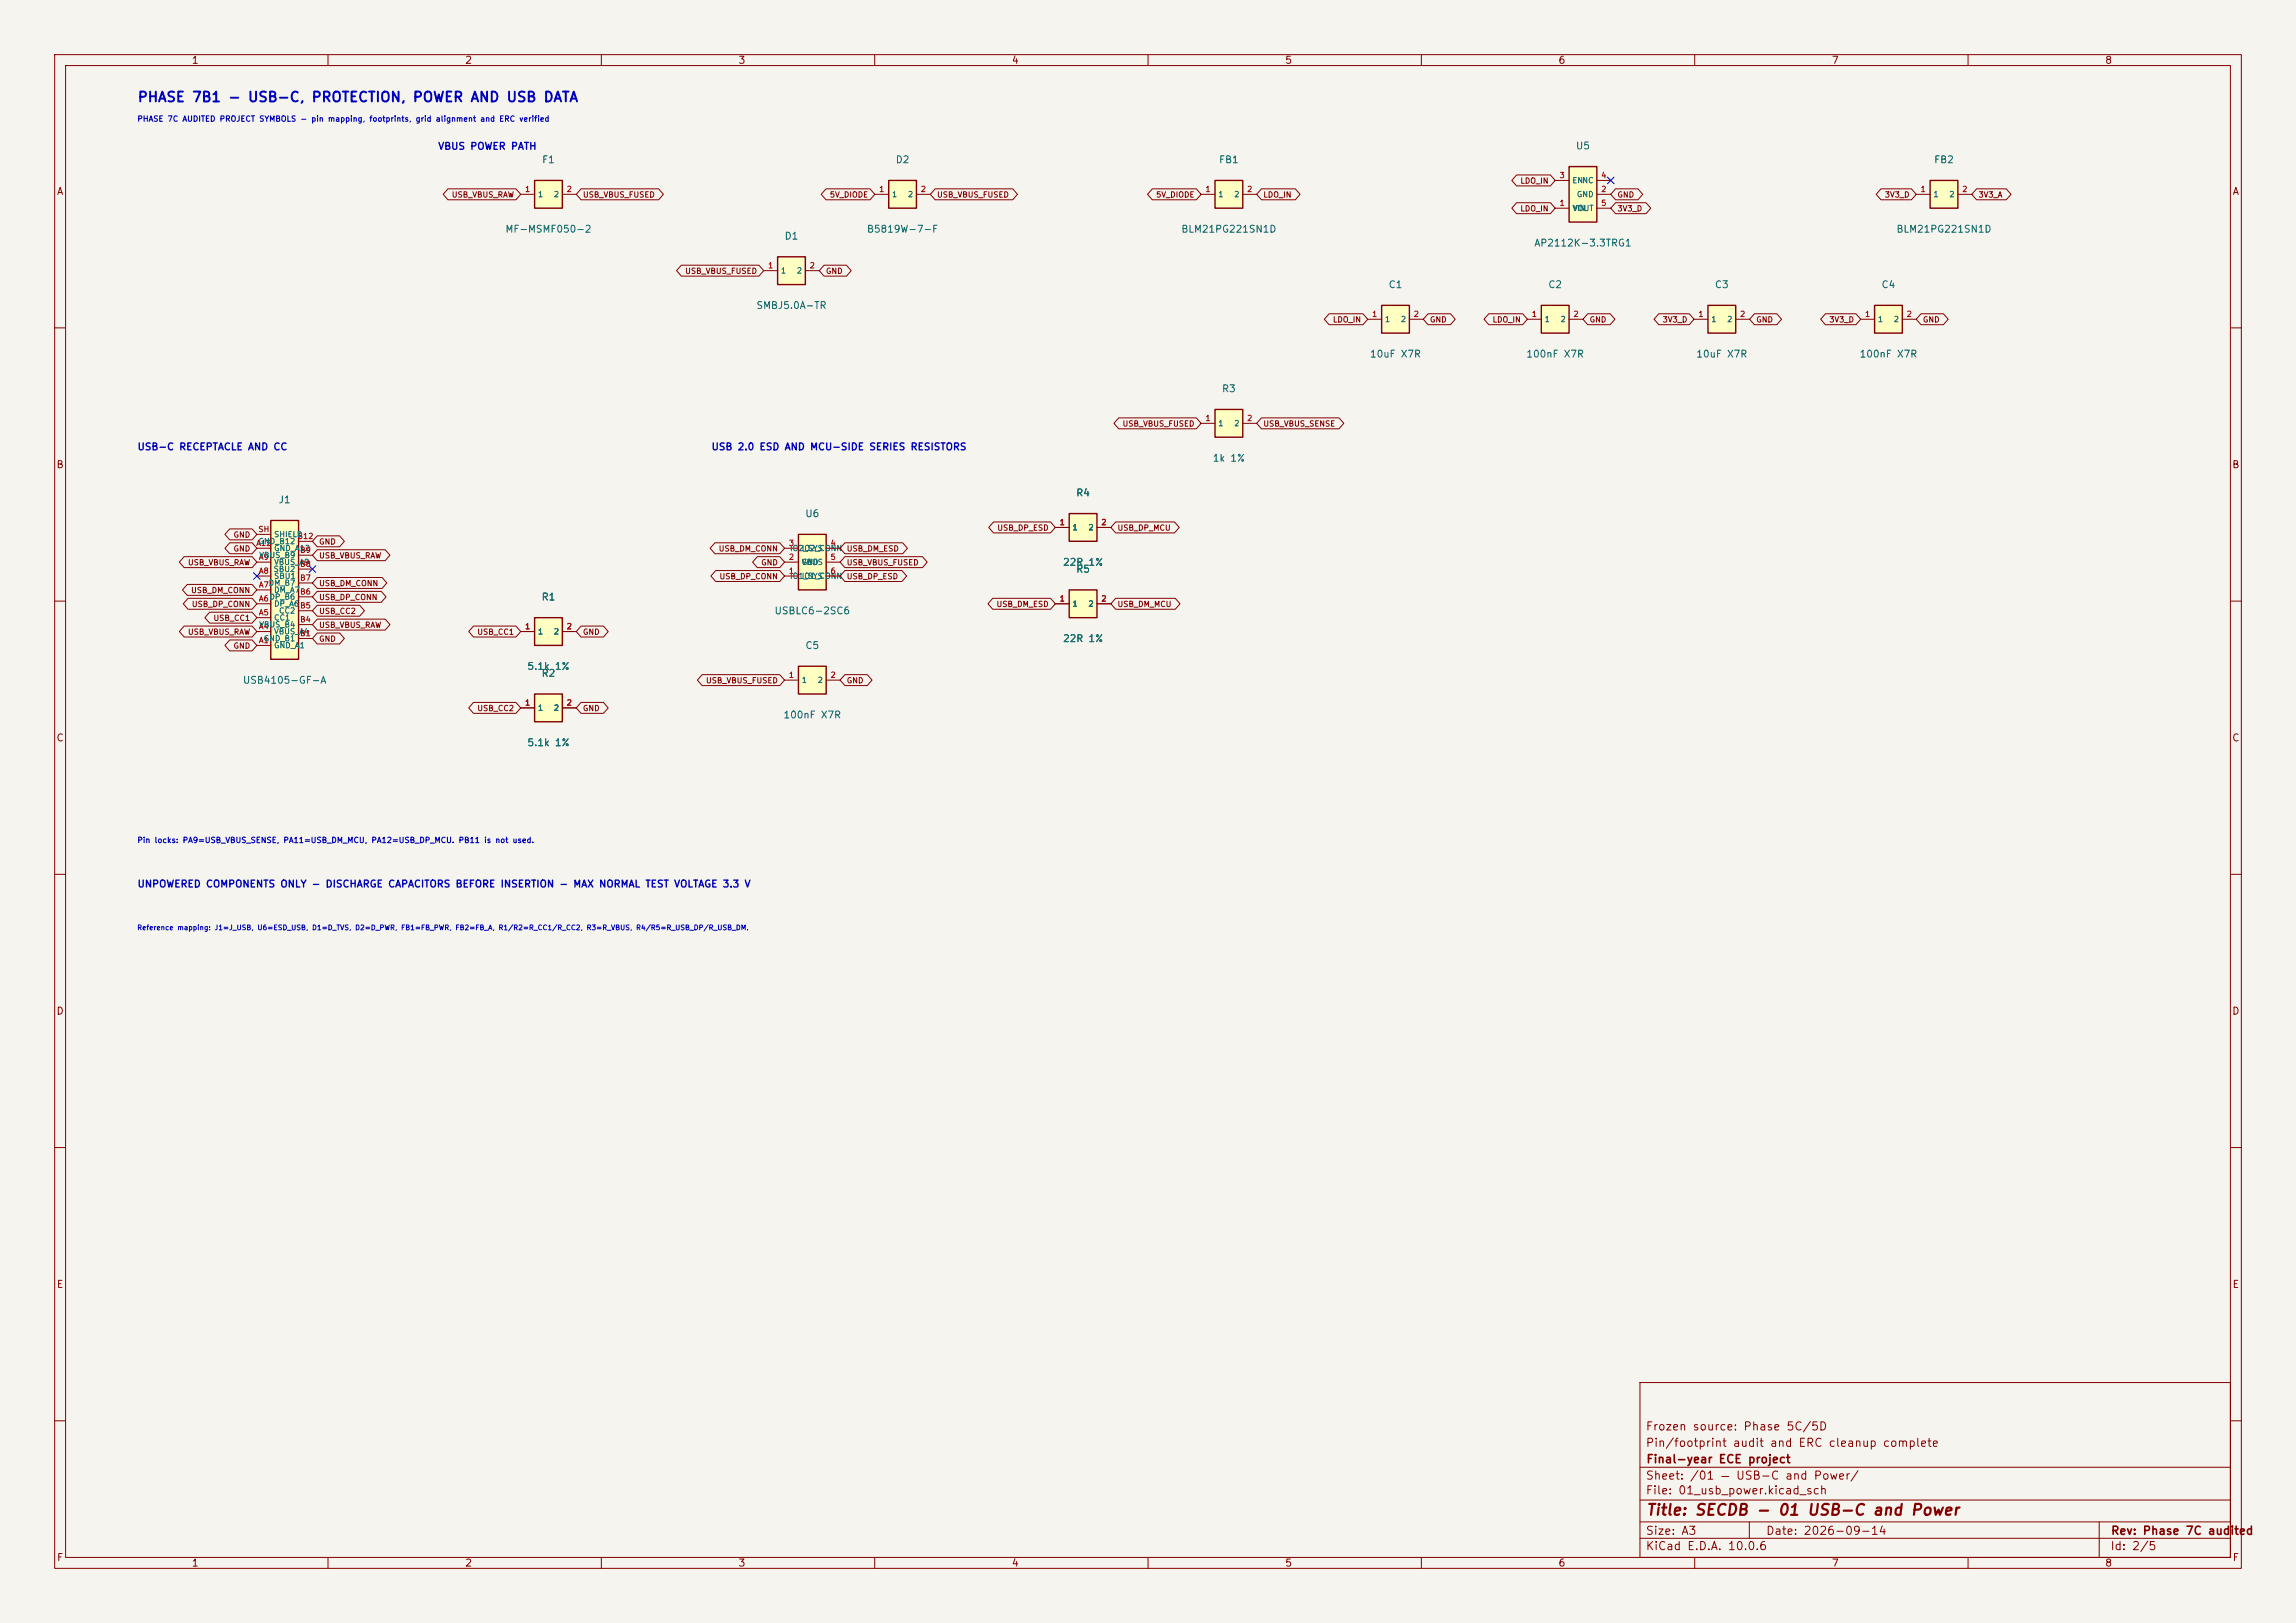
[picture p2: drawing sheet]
<svg xmlns="http://www.w3.org/2000/svg" width="420mm" height="297mm" viewBox="0 0 420 297" stroke-linecap="round" stroke-linejoin="round" font-family="sans-serif">
<defs><g id="words">
<text font-size="2" fill="#840000" x="301" y="277.8">Title: SECDB - 01 USB-C and Power</text>
<text font-size="1.8" fill="#0000c2" x="25.1" y="19.1">PHASE 7B1 - USB-C, PROTECTION, POWER AND USB DATA</text>
<g font-size="1.5" fill="#840000">
<text x="300.9" y="262.1">Frozen source: Phase 5C/5D</text>
<text x="300.9" y="265.1">Pin/footprint audit and ERC cleanup complete</text>
<text x="301" y="268.1">Final-year ECE project</text>
<text x="300.9" y="273.8">File: 01_usb_power.kicad_sch</text>
<text x="300.9" y="271.1">Sheet: /01 — USB-C and Power/</text>
<text x="300.9" y="281.2">Size: A3</text>
<text x="322.9" y="281.2">Date: 2026-09-14</text>
<text x="386" y="281.2">Rev: Phase 7C audited</text>
<text x="300.9" y="284">KiCad E.D.A. 10.0.6</text>
<text x="385.9" y="284">Id: 2/5</text>
</g>
<g font-size="1.3" fill="#840000">
<text x="35" y="12">1</text>
<text x="85" y="12">2</text>
<text x="135" y="12">3</text>
<text x="185" y="12">4</text>
<text x="235" y="12">5</text>
<text x="285" y="12">6</text>
<text x="335" y="12">7</text>
<text x="385" y="12">8</text>
<text x="10.3" y="36">A</text>
<text x="408.3" y="36">A</text>
<text x="10.2" y="86">B</text>
<text x="408.2" y="86">B</text>
<text x="10.2" y="136">C</text>
<text x="408.2" y="136">C</text>
<text x="10.2" y="186">D</text>
<text x="408.2" y="186">D</text>
<text x="10.3" y="236">E</text>
<text x="408.3" y="236">E</text>
<text x="10.3" y="286">F</text>
<text x="35" y="287">1</text>
<text x="85" y="287">2</text>
<text x="135" y="287">3</text>
<text x="185" y="287">4</text>
<text x="235" y="287">5</text>
<text x="285" y="287">6</text>
<text x="335" y="287">7</text>
<text x="385" y="287">8</text>
<text x="408.3" y="286">F</text>
</g>
<g font-size="1.3" fill="#0000c2">
<text x="80" y="27.7">VBUS POWER PATH</text>
<text x="25" y="82.7">USB-C RECEPTACLE AND CC</text>
<text x="130" y="82.7">USB 2.0 ESD AND MCU-SIDE SERIES RESISTORS</text>
<text x="25" y="162.7">UNPOWERED COMPONENTS ONLY - DISCHARGE CAPACITORS BEFORE INSERTION - MAX NORMAL TEST VOLTAGE 3.3 V</text>
</g>
<g font-size="1.3" fill="#006464">
<text x="288.2" y="27.6">U5</text>
<text x="99.1" y="30.2">F1</text>
<text x="163.7" y="30.2">D2</text>
<text x="222.9" y="30.2">FB1</text>
<text x="353.7" y="30.2">FB2</text>
<text x="92.3" y="42.9">MF-MSMF050-2</text>
<text x="143.4" y="44.1">D1</text>
<text x="158.5" y="42.9">B5819W-7-F</text>
<text x="216" y="42.9">BLM21PG221SN1D</text>
<text x="280.5" y="45.4">AP2112K-3.3TRG1</text>
<text x="346.8" y="42.9">BLM21PG221SN1D</text>
<text x="253.9" y="53">C1</text>
<text x="283.1" y="53">C2</text>
<text x="313.6" y="53">C3</text>
<text x="344.1" y="53">C4</text>
<text x="138.2" y="56.8">SMBJ5.0A-TR</text>
<text x="250.5" y="65.7">10uF X7R</text>
<text x="279.1" y="65.7">100nF X7R</text>
<text x="310.2" y="65.7">10uF X7R</text>
<text x="340.1" y="65.7">100nF X7R</text>
<text x="223.4" y="72.1">R3</text>
<text x="221.7" y="84.8">1k 1%</text>
<text x="50.9" y="92.4">J1</text>
<text x="147.2" y="94.9">U6</text>
<text x="196.8" y="91.1">R4</text>
<text x="194.3" y="103.8">22R 1%</text>
<text x="196.8" y="105.1">R5</text>
<text x="99" y="110.2">R1</text>
<text x="141.6" y="112.7">USBLC6-2SC6</text>
<text x="147.2" y="119.1">C5</text>
<text x="194.3" y="117.8">22R 1%</text>
<text x="44.3" y="125.4">USB4105-GF-A</text>
<text x="96.4" y="122.9">5.1k 1%</text>
<text x="99" y="124.2">R2</text>
<text x="143.2" y="131.8">100nF X7R</text>
<text x="96.4" y="136.9">5.1k 1%</text>
</g>
<g font-size="1" fill="#0000c2">
<text x="25" y="22.5">PHASE 7C AUDITED PROJECT SYMBOLS - pin mapping, footprints, grid alignment and ERC verified</text>
<text x="25" y="154.5">Pin locks: PA9=USB_VBUS_SENSE, PA11=USB_DM_MCU, PA12=USB_DP_MCU. PB11 is not used.</text>
</g>
<g font-size="1" fill="#a90000">
<text x="95.9" y="35.4">1</text>
<text x="103.6" y="35.4">2</text>
<text x="160.7" y="35.4">1</text>
<text x="168.3" y="35.4">2</text>
<text x="220.4" y="35.4">1</text>
<text x="228" y="35.4">2</text>
<text x="285.2" y="32.8">3</text>
<text x="292.8" y="35.4">2</text>
<text x="292.8" y="32.8">4</text>
<text x="351.2" y="35.4">1</text>
<text x="358.8" y="35.4">2</text>
<text x="285.2" y="37.9">1</text>
<text x="292.8" y="37.9">5</text>
<text x="140.4" y="49.3">1</text>
<text x="148" y="49.3">2</text>
<text x="250.9" y="58.2">1</text>
<text x="258.5" y="58.2">2</text>
<text x="280.1" y="58.2">1</text>
<text x="287.7" y="58.2">2</text>
<text x="310.6" y="58.2">1</text>
<text x="318.2" y="58.2">2</text>
<text x="341.1" y="58.2">1</text>
<text x="348.7" y="58.2">2</text>
<text x="220.4" y="77.3">1</text>
<text x="228" y="77.3">2</text>
<text x="46.8" y="100.1">A12</text>
<text x="47.2" y="97.6">SH</text>
<text x="54.3" y="98.9">B12</text>
<text x="54.8" y="101.4">B9</text>
<text x="144.2" y="100.1">3</text>
<text x="151.8" y="100.1">4</text>
<text x="193.7" y="96.3">1</text>
<text x="201.4" y="96.3">2</text>
<text x="47.3" y="107.8">A7</text>
<text x="47.3" y="105.2">A8</text>
<text x="47.3" y="102.7">A9</text>
<text x="54.8" y="106.5">B7</text>
<text x="54.8" y="104">B8</text>
<text x="144.2" y="105.2">1</text>
<text x="144.2" y="102.7">2</text>
<text x="151.8" y="102.7">5</text>
<text x="151.8" y="105.2">6</text>
<text x="47.3" y="112.8">A5</text>
<text x="47.3" y="110.3">A6</text>
<text x="54.8" y="111.6">B5</text>
<text x="54.8" y="109">B6</text>
<text x="193.7" y="110.3">1</text>
<text x="201.4" y="110.3">2</text>
<text x="47.3" y="117.9">A1</text>
<text x="47.3" y="115.4">A4</text>
<text x="54.8" y="116.7">B1</text>
<text x="54.8" y="114.1">B4</text>
<text x="95.9" y="115.4">1</text>
<text x="103.6" y="115.4">2</text>
<text x="144.2" y="124.3">1</text>
<text x="151.8" y="124.3">2</text>
<text x="95.9" y="129.4">1</text>
<text x="103.6" y="129.4">2</text>
</g>
<g font-size="1" fill="#840000">
<text x="278" y="33.8">LDO_IN</text>
<text x="82.5" y="36.4">USB_VBUS_RAW</text>
<text x="106.5" y="36.4">USB_VBUS_FUSED</text>
<text x="151.7" y="36.4">5V_DIODE</text>
<text x="171.3" y="36.4">USB_VBUS_FUSED</text>
<text x="211.4" y="36.4">5V_DIODE</text>
<text x="231" y="36.4">LDO_IN</text>
<text x="278" y="38.9">LDO_IN</text>
<text x="295.8" y="38.9">3V3_D</text>
<text x="295.8" y="36.4">GND</text>
<text x="344.7" y="36.4">3V3_D</text>
<text x="361.8" y="36.4">3V3_A</text>
<text x="125.2" y="50.4">USB_VBUS_FUSED</text>
<text x="151" y="50.4">GND</text>
<text x="243.7" y="59.2">LDO_IN</text>
<text x="261.5" y="59.2">GND</text>
<text x="272.9" y="59.2">LDO_IN</text>
<text x="290.7" y="59.2">GND</text>
<text x="304" y="59.2">3V3_D</text>
<text x="321.2" y="59.2">GND</text>
<text x="334.5" y="59.2">3V3_D</text>
<text x="351.6" y="59.2">GND</text>
<text x="205.2" y="78.3">USB_VBUS_FUSED</text>
<text x="231" y="78.3">USB_VBUS_SENSE</text>
<text x="42.6" y="101.2">GND</text>
<text x="42.6" y="98.6">GND</text>
<text x="58.3" y="99.9">GND</text>
<text x="131.4" y="101.2">USB_DM_CONN</text>
<text x="182.3" y="97.3">USB_DP_ESD</text>
<text x="204.3" y="97.3">USB_DP_MCU</text>
<text x="34.3" y="103.7">USB_VBUS_RAW</text>
<text x="58.3" y="107.5">USB_DM_CONN</text>
<text x="58.3" y="102.4">USB_VBUS_RAW</text>
<text x="131.5" y="106.2">USB_DP_CONN</text>
<text x="139.1" y="103.7">GND</text>
<text x="154.8" y="103.7">USB_VBUS_FUSED</text>
<text x="34.9" y="108.8">USB_DM_CONN</text>
<text x="35" y="111.3">USB_DP_CONN</text>
<text x="39" y="113.9">USB_CC1</text>
<text x="58.3" y="112.6">USB_CC2</text>
<text x="58.3" y="110">USB_DP_CONN</text>
<text x="182.2" y="111.3">USB_DM_ESD</text>
<text x="204.3" y="111.3">USB_DM_MCU</text>
<text x="34.3" y="116.4">USB_VBUS_RAW</text>
<text x="42.6" y="118.9">GND</text>
<text x="58.3" y="117.7">GND</text>
<text x="58.3" y="115.1">USB_VBUS_RAW</text>
<text x="87.2" y="116.4">USB_CC1</text>
<text x="106.5" y="116.4">GND</text>
<text x="129" y="125.3">USB_VBUS_FUSED</text>
<text x="154.8" y="125.3">GND</text>
<text x="87.2" y="130.4">USB_CC2</text>
<text x="106.5" y="130.4">GND</text>
</g>
<g font-size="1" fill="#006464">
<text x="287.5" y="33.8">ENNC</text>
<text x="98.3" y="36.3">1</text>
<text x="101.2" y="36.3">2</text>
<text x="163.1" y="36.3">1</text>
<text x="166" y="36.3">2</text>
<text x="222.8" y="36.3">1</text>
<text x="225.7" y="36.3">2</text>
<text x="287.5" y="38.9">VIN</text>
<text x="287.7" y="38.9">VOUT</text>
<text x="288.3" y="36.3">GND</text>
<text x="353.6" y="36.3">1</text>
<text x="356.5" y="36.3">2</text>
<text x="142.7" y="50.3">1</text>
<text x="145.7" y="50.3">2</text>
<text x="253.2" y="59.2">1</text>
<text x="256.1" y="59.2">2</text>
<text x="282.4" y="59.2">1</text>
<text x="285.4" y="59.2">2</text>
<text x="312.9" y="59.2">1</text>
<text x="315.8" y="59.2">2</text>
<text x="343.4" y="59.2">1</text>
<text x="346.3" y="59.2">2</text>
<text x="222.8" y="78.2">1</text>
<text x="225.7" y="78.2">2</text>
<text x="47.2" y="99.8">GND_B12</text>
<text x="50" y="101.1">GND_A12</text>
<text x="50" y="98.5">SHIELD</text>
<text x="144.4" y="101.1">IO2_SYS</text>
<text x="146.6" y="101.1">IO2_CONN USB_DM_ESD</text>
<text x="196.1" y="97.3">1</text>
<text x="199" y="97.3">2</text>
<text x="47.3" y="102.4">VBUS_B9</text>
<text x="49" y="107.4">DM_B7</text>
<text x="49.9" y="104.9">SBU2</text>
<text x="50" y="106.2">SBU1</text>
<text x="50" y="103.6">VBUS_A9</text>
<text x="144.4" y="106.2">IO1_SYS</text>
<text x="146.6" y="106.2">IO1_CONN USB_DP_ESD</text>
<text x="146.6" y="103.6">GND</text>
<text x="146.6" y="103.6">VBUS</text>
<text x="49.2" y="110">DP_B6</text>
<text x="50" y="113.8">CC1</text>
<text x="50" y="111.2">DP_A6</text>
<text x="50" y="108.7">DM_A7</text>
<text x="50.9" y="112.5">CC2</text>
<text x="196.1" y="111.2">1</text>
<text x="199" y="111.2">2</text>
<text x="47.3" y="115.1">VBUS_B4</text>
<text x="48.1" y="117.6">GND_B1</text>
<text x="50" y="118.9">GND_A1</text>
<text x="50" y="116.3">VBUS_A4</text>
<text x="98.3" y="116.3">1</text>
<text x="101.2" y="116.3">2</text>
<text x="146.6" y="125.2">1</text>
<text x="149.5" y="125.2">2</text>
<text x="98.3" y="130.3">1</text>
<text x="101.2" y="130.3">2</text>
</g>
<text font-size=".9" fill="#0000c2" x="25" y="170.4">Reference mapping: J1=J_USB, U6=ESD_USB, D1=D_TVS, D2=D_PWR, FB1=FB_PWR, FB2=FB_A, R1/R2=R_CC1/R_CC2, R3=R_VBUS, R4/R5=R_USB_DP/R_USB_DM.</text>
</g></defs>
<path d="M0 0h420v297h-420z" fill="#f5f4ef" stroke="#f5f4ef" stroke-width=".18"/>
<g fill="none" stroke="#840000" stroke-width=".18">
<path d="M10 10h400v277h-400zM12 12h396v273h-396zM60 10v2M110 10v2M160 10v2M210 10v2M260 10v2M310 10v2M360 10v2M10 60h2M408 60h2M10 110h2"/>
<path d="M408 110h2M10 160h2M408 160h2M10 210h2M408 210h2M300 253h108v32h-108zM10 260h2M300 278.5h108M300 274.5h108M300 268.5h108M320 278.5v3M384 278.5v6.5"/>
<path d="M408 260h2M60 285v2M110 285v2M160 285v2M210 285v2M260 285v2M300 281.5h108M310 285v2M360 285v2"/>
</g>
<path d="M49.5 95.3h5.1v25.4h-5.1z" fill="#ffffc2"/>
<path d="M49.5 95.3h5.1v25.4h-5.1z" fill="none" stroke="#840000" stroke-width=".25"/>
<g fill="none" stroke="#840000" stroke-width=".18">
<path d="M47 97.8h2.5M54.6 99.1h2.5M47 118.1h2.5M47 115.6h2.5M47 113h2.5M47 110.5h2.5M47 108h2.5M47 105.4h2.5M47 102.9h2.5M47 100.3h2.5M54.6 116.8h2.5M54.6 114.3h2.5"/>
<path d="M54.6 111.8h2.5M54.6 109.2h2.5M54.6 106.7h2.5M54.6 104.1h2.5M54.6 101.6h2.5"/>
</g>
<path d="M281.9 55.9h5.1v5.1h-5.1z" fill="#ffffc2"/>
<path d="M281.9 55.9h5.1v5.1h-5.1z" fill="none" stroke="#840000" stroke-width=".25"/>
<path d="M279.4 58.4h2.5M287 58.4h2.6" fill="none" stroke="#840000" stroke-width=".18"/>
<path d="M287 30.5h5.1v10.1h-5.1z" fill="#ffffc2"/>
<path d="M287 30.5h5.1v10.1h-5.1z" fill="none" stroke="#840000" stroke-width=".25"/>
<path d="M284.5 38.1h2.5M284.5 33h2.5M292.1 38.1h2.5M292.1 35.6h2.5M292.1 33h2.5" fill="none" stroke="#840000" stroke-width=".18"/>
<path d="M252.7 55.9h5.1v5.1h-5.1z" fill="#ffffc2"/>
<path d="M252.7 55.9h5.1v5.1h-5.1z" fill="none" stroke="#840000" stroke-width=".25"/>
<path d="M250.2 58.4h2.5M257.8 58.4h2.5" fill="none" stroke="#840000" stroke-width=".18"/>
<path d="M146 121.9h5.1v5.1h-5.1z" fill="#ffffc2"/>
<path d="M146 121.9h5.1v5.1h-5.1z" fill="none" stroke="#840000" stroke-width=".25"/>
<path d="M143.5 124.5h2.5M151.1 124.5h2.6" fill="none" stroke="#840000" stroke-width=".18"/>
<path d="M97.8 33h5.1v5.1h-5.1z" fill="#ffffc2"/>
<path d="M97.8 33h5.1v5.1h-5.1z" fill="none" stroke="#840000" stroke-width=".25"/>
<path d="M95.2 35.6h2.6M102.9 35.6h2.5" fill="none" stroke="#840000" stroke-width=".18"/>
<path d="M162.6 33h5v5.1h-5z" fill="#ffffc2"/>
<path d="M162.6 33h5v5.1h-5z" fill="none" stroke="#840000" stroke-width=".25"/>
<path d="M160 35.6h2.6M167.6 35.6h2.6" fill="none" stroke="#840000" stroke-width=".18"/>
<path d="M142.2 47h5.1v5.1h-5.1z" fill="#ffffc2"/>
<path d="M142.2 47h5.1v5.1h-5.1z" fill="none" stroke="#840000" stroke-width=".25"/>
<path d="M139.7 49.5h2.5M147.3 49.5h2.6" fill="none" stroke="#840000" stroke-width=".18"/>
<path d="M222.2 74.9h5.1v5.1h-5.1z" fill="#ffffc2"/>
<path d="M222.2 74.9h5.1v5.1h-5.1z" fill="none" stroke="#840000" stroke-width=".25"/>
<path d="M219.7 77.5h2.5M227.3 77.5h2.6" fill="none" stroke="#840000" stroke-width=".18"/>
<path d="M146 97.8h5.1v10.2h-5.1z" fill="#ffffc2"/>
<path d="M146 97.8h5.1v10.2h-5.1z" fill="none" stroke="#840000" stroke-width=".25"/>
<path d="M143.5 105.4h2.5M143.5 102.9h2.5M143.5 100.3h2.5M151.1 105.4h2.6M151.1 102.9h2.6M151.1 100.3h2.6" fill="none" stroke="#840000" stroke-width=".18"/>
<path d="M353.1 33h5v5.1h-5z" fill="#ffffc2"/>
<path d="M353.1 33h5v5.1h-5z" fill="none" stroke="#840000" stroke-width=".25"/>
<path d="M350.5 35.6h2.6M358.1 35.6h2.6" fill="none" stroke="#840000" stroke-width=".18"/>
<path d="M97.8 127h5.1v5.1h-5.1z" fill="#ffffc2"/>
<path d="M97.8 127h5.1v5.1h-5.1z" fill="none" stroke="#840000" stroke-width=".25"/>
<path d="M95.2 129.5h2.6M102.9 129.5h2.5" fill="none" stroke="#840000" stroke-width=".18"/>
<path d="M222.2 33h5.1v5.1h-5.1z" fill="#ffffc2"/>
<path d="M222.2 33h5.1v5.1h-5.1z" fill="none" stroke="#840000" stroke-width=".25"/>
<path d="M219.7 35.6h2.5M227.3 35.6h2.6" fill="none" stroke="#840000" stroke-width=".18"/>
<path d="M195.6 108h5.1v5h-5.1z" fill="#ffffc2"/>
<path d="M195.6 108h5.1v5h-5.1z" fill="none" stroke="#840000" stroke-width=".25"/>
<path d="M193 110.5h2.6M200.7 110.5h2.5" fill="none" stroke="#840000" stroke-width=".18"/>
<path d="M97.8 113h5.1v5.1h-5.1z" fill="#ffffc2"/>
<path d="M97.8 113h5.1v5.1h-5.1z" fill="none" stroke="#840000" stroke-width=".25"/>
<path d="M95.2 115.6h2.6M102.9 115.6h2.5" fill="none" stroke="#840000" stroke-width=".18"/>
<path d="M195.6 94h5.1v5.1h-5.1z" fill="#ffffc2"/>
<path d="M195.6 94h5.1v5.1h-5.1z" fill="none" stroke="#840000" stroke-width=".25"/>
<path d="M193 96.5h2.6M200.7 96.5h2.5" fill="none" stroke="#840000" stroke-width=".18"/>
<path d="M312.4 55.9h5.1v5.1h-5.1z" fill="#ffffc2"/>
<path d="M312.4 55.9h5.1v5.1h-5.1z" fill="none" stroke="#840000" stroke-width=".25"/>
<path d="M309.9 58.4h2.5M317.5 58.4h2.5" fill="none" stroke="#840000" stroke-width=".18"/>
<path d="M342.9 55.9h5.1v5.1h-5.1z" fill="#ffffc2"/>
<path d="M342.9 55.9h5.1v5.1h-5.1z" fill="none" stroke="#840000" stroke-width=".25"/>
<g fill="none" stroke="#840000" stroke-width=".18">
<path d="M81.9 34.6h12.5l.8 1-.8 1h-12.5l-.8-1zM106.3 34.6h14.2l.9 1-.9 1h-14.2l-.9-1zM151.1 34.6h8l.9 1-.9 1h-8l-.9-1zM171.1 34.6h14.1l.9 1-.9 1h-14.1l-.9-1zM210.8 34.6h8l.9 1-.9 1h-8l-.9-1zM230.7 34.6h6.2l.9 1-.9 1h-6.2l-.8-1zM277.4 37.1h6.2l.9 1-.9 1h-6.2l-.9-1zM277.4 32h6.2l.9 1-.9 1h-6.2l-.9-1zM295.5 37.1h5.6l.9 1-.9 1h-5.6l-.9-1zM295.5 34.6h4.1l.9 1-.9 1h-4.1l-.9-1zM344.1 34.6h5.5l.9 1-.9 1h-5.5l-.9-1zM361.6 34.6h5.4l.9 1-.9 1h-5.4l-.9-1z"/>
<path d="M124.6 48.5h14.2l.9 1-.9 1h-14.2l-.8-1zM150.7 48.5h4.1l.9 1-.9 1h-4.1l-.8-1zM243.1 57.4h6.2l.9 1-.9 1h-6.2l-.9-1zM261.2 57.4h4.1l.9 1-.9 1h-4.1l-.9-1zM272.3 57.4h6.2l.9 1-.9 1h-6.2l-.8-1zM290.4 57.4h4.1l.9 1-.9 1h-4.1l-.8-1zM303.4 57.4h5.6l.9 1-.9 1h-5.6l-.8-1zM320.9 57.4h4.1l.9 1-.9 1h-4.1l-.9-1zM333.9 57.4h5.6l.9 1-.9 1h-5.6l-.9-1zM340.4 58.4h2.5M348 58.4h2.5M351.4 57.4h4.1l.9 1-.9 1h-4.1l-.9-1z"/>
<path d="M204.6 76.5h14.2l.9 1-.9 1h-14.2l-.8-1zM230.7 76.5h14.2l.9 1-.9 1h-14.2l-.8-1zM42 99.3h4.1l.9 1-.9 1h-4.1l-.9-1zM42 96.8h4.1l.9 1-.9 1h-4.1l-.9-1zM58 98.1h4.1l.9 1-.9 1h-4.1l-.9-1zM130.8 99.3h11.8l.9 1-.9 1h-11.8l-.9-1zM154.5 99.3h10.6l.9 1-.9 1h-10.6l-.8-1zM181.7 95.5h10.5l.8 1-.8 1h-10.5l-.8-1zM193 96.5h2.6M200.7 96.5h2.5M204.1 95.5h10.7l.9 1-.9 1h-10.7l-.9-1zM33.7 114.6h12.4l.9 1-.9 1h-12.4l-.9-1z"/>
<path d="M33.7 101.9h12.4l.9 1-.9 1h-12.4l-.9-1zM34.3 106.9h11.8l.9 1.1-.9 1h-11.8l-.9-1zM34.4 109.5h11.7l.9 1-.9 1h-11.7l-.9-1zM38.4 112h7.7l.9 1-.9 1h-7.7l-.9-1zM42 117.1h4.1l.9 1-.9 1h-4.1l-.9-1zM58 115.8h4.1l.9 1-.9 1h-4.1l-.9-1zM58 113.3h12.5l.8 1-.8 1h-12.5l-.9-1zM58 110.8h7.8l.9 1-.9 1h-7.8l-.9-1zM58 108.2h11.7l.9 1-.9 1h-11.7l-.9-1zM58 105.7h11.9l.9 1-.9 1h-11.9l-.9-1zM58 100.6h12.5l.8 1-.8 1h-12.5l-.9-1zM86.6 114.6h7.8l.8 1-.8 1h-7.8l-.9-1z"/>
<path d="M95.2 115.6h2.6M102.9 115.6h2.5M106.3 114.6h4.1l.9 1-.9 1h-4.1l-.9-1zM130.9 104.4h11.7l.9 1-.9 1h-11.7l-.9-1zM138.5 101.9h4.1l.9 1-.9 1h-4.1l-.8-1zM154.5 104.4h10.5l.9 1-.9 1h-10.5l-.8-1zM154.5 101.9h14.2l.9 1-.9 1h-14.2l-.8-1zM181.6 109.5h10.6l.8 1-.8 1h-10.6l-.9-1zM193 110.5h2.6M200.7 110.5h2.5M204.1 109.5h10.9l.9 1-.9 1h-10.9l-.9-1zM86.6 128.5h7.8l.8 1-.8 1h-7.8l-.9-1z"/>
<path d="M95.2 129.5h2.6M102.9 129.5h2.5M106.3 128.5h4.1l.9 1-.9 1h-4.1l-.9-1zM128.4 123.5h14.2l.9 1-.9 1h-14.2l-.8-1zM154.5 123.5h4.1l.9 1-.9 1h-4.1l-.8-1z"/>
</g>
<path d="M294 32.4l1.2 1.2M295.2 32.4l-1.2 1.2M46.4 104.8l1.2 1.2M47.6 104.8l-1.2 1.2M56.5 103.5l1.3 1.2M57.8 103.5l-1.3 1.2" fill="none" stroke="#000084" stroke-width=".18"/>
<use href="#words"/>
</svg>
